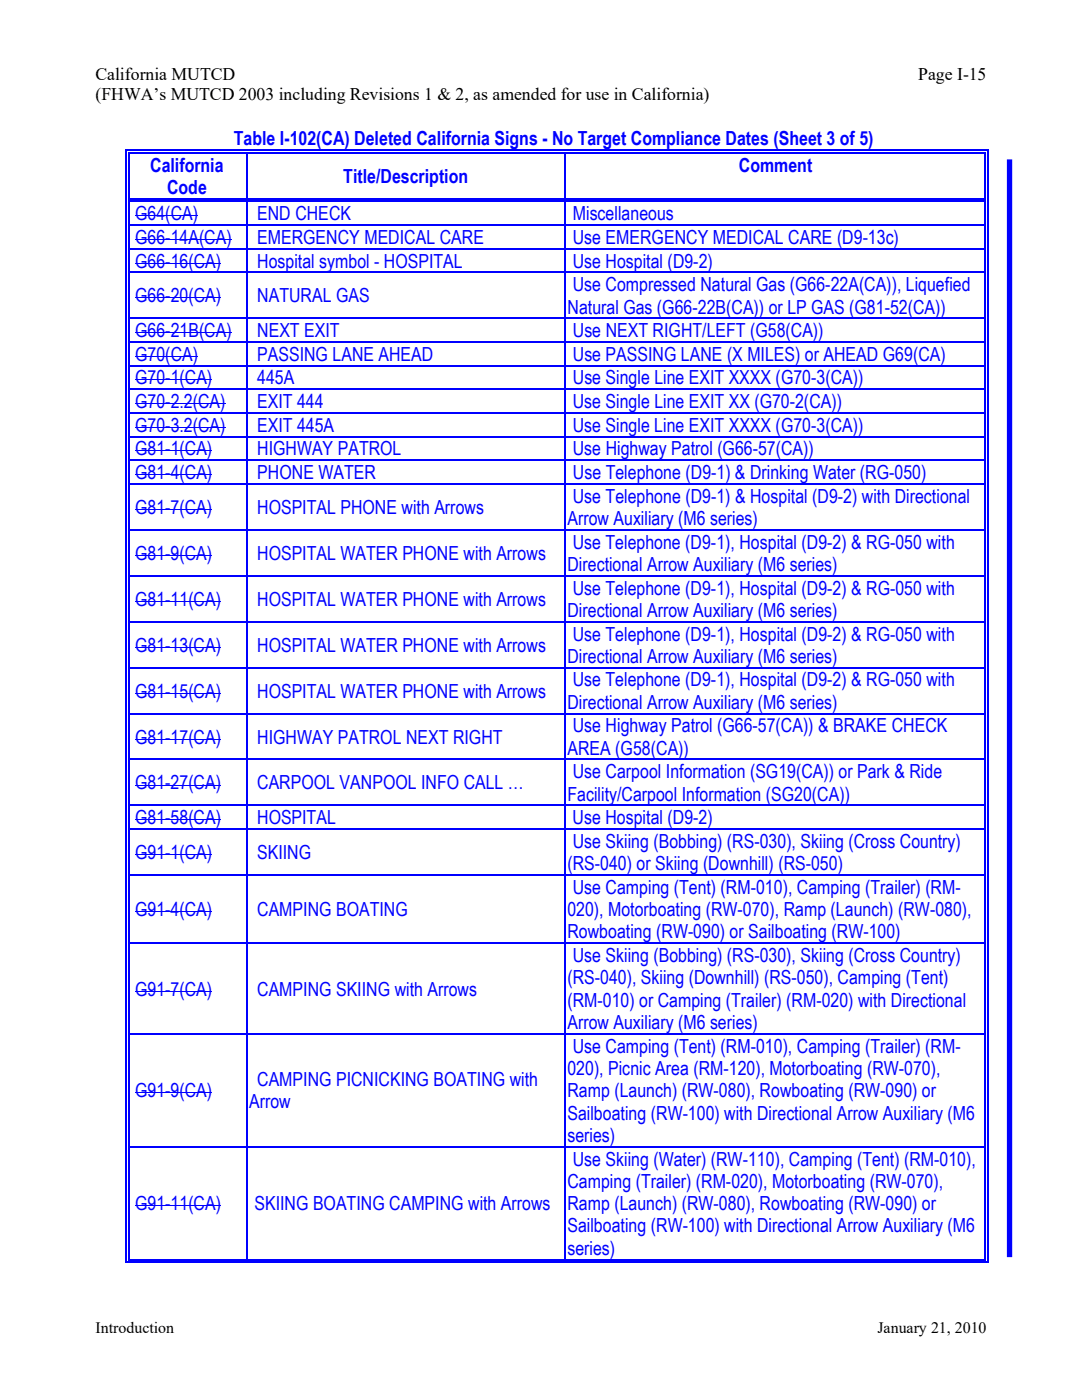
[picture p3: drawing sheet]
<svg xmlns="http://www.w3.org/2000/svg" width="216mm" height="279mm" viewBox="0 0 216 279" stroke-linecap="round" stroke-linejoin="round" font-family="sans-serif">
<defs><g id="words">
<g font-size="3.9" fill="#00f">
<text x="46.7" y="29">Table I-102(CA) Deleted California Signs - No Target Compliance Dates (Sheet 3 of 5)</text>
<text x="30" y="34.3">California</text>
<text x="147.4" y="34.3">Comment</text>
<text x="33.3" y="38.7">Code</text>
<text x="68.5" y="36.5">Title/Description</text>
<text x="27" y="44">G64(CA)</text>
<text x="51.3" y="44">END CHECK</text>
<text x="114.3" y="44">Miscellaneous</text>
<text x="27" y="48.7">G66-14A(CA)</text>
<text x="27" y="53.4">G66-16(CA)</text>
<text x="51.3" y="48.7">EMERGENCY MEDICAL CARE</text>
<text x="51.3" y="53.4">Hospital symbol - HOSPITAL</text>
<text x="114.3" y="53.4">Use Hospital (D9-2)</text>
<text x="114.3" y="48.7">Use EMERGENCY MEDICAL CARE (D9-13c)</text>
<text x="114.3" y="58.1">Use Compressed Natural Gas (G66-22A(CA)), Liquefied</text>
<text x="27" y="60.3">G66-20(CA)</text>
<text x="51.3" y="60.3">NATURAL GAS</text>
<text x="113.2" y="62.6">Natural Gas (G66-22B(CA)) or LP GAS (G81-52(CA))</text>
<text x="27" y="67.3">G66-21B(CA)</text>
<text x="51.3" y="67.3">NEXT EXIT</text>
<text x="114.3" y="67.3">Use NEXT RIGHT/LEFT (G58(CA))</text>
<text x="27" y="72">G70(CA)</text>
<text x="27" y="76.7">G70-1(CA)</text>
<text x="51.3" y="72">PASSING LANE AHEAD</text>
<text x="51.3" y="76.7">445A</text>
<text x="114.3" y="72">Use PASSING LANE (X MILES) or AHEAD G69(CA)</text>
<text x="114.3" y="76.7">Use Single Line EXIT XXXX (G70-3(CA))</text>
<text x="27" y="81.5">G70-2.2(CA)</text>
<text x="51.3" y="81.5">EXIT 444</text>
<text x="114.3" y="81.5">Use Single Line EXIT XX (G70-2(CA))</text>
<text x="27" y="86.2">G70-3.2(CA)</text>
<text x="51.3" y="86.2">EXIT 445A</text>
<text x="114.3" y="86.2">Use Single Line EXIT XXXX (G70-3(CA))</text>
<text x="27" y="90.9">G81-1(CA)</text>
<text x="27" y="95.6">G81-4(CA)</text>
<text x="51.3" y="90.9">HIGHWAY PATROL</text>
<text x="51.3" y="95.6">PHONE WATER</text>
<text x="114.3" y="90.9">Use Highway Patrol (G66-57(CA))</text>
<text x="114.3" y="95.6">Use Telephone (D9-1) &amp; Drinking Water (RG-050)</text>
<text x="114.3" y="100.3">Use Telephone (D9-1) &amp; Hospital (D9-2) with Directional</text>
<text x="27" y="102.6">G81-7(CA)</text>
<text x="51.3" y="102.6">HOSPITAL PHONE with Arrows</text>
<text x="113.2" y="104.8">Arrow Auxiliary (M6 series)</text>
<text x="27" y="111.7">G81-9(CA)</text>
<text x="51.3" y="111.7">HOSPITAL WATER PHONE with Arrows</text>
<text x="113.2" y="113.9">Directional Arrow Auxiliary (M6 series)</text>
<text x="114.3" y="109.5">Use Telephone (D9-1), Hospital (D9-2) &amp; RG-050 with</text>
<text x="114.3" y="118.7">Use Telephone (D9-1), Hospital (D9-2) &amp; RG-050 with</text>
<text x="27" y="120.9">G81-11(CA)</text>
<text x="51.3" y="120.9">HOSPITAL WATER PHONE with Arrows</text>
<text x="113.2" y="123.1">Directional Arrow Auxiliary (M6 series)</text>
<text x="27" y="130">G81-13(CA)</text>
<text x="51.3" y="130">HOSPITAL WATER PHONE with Arrows</text>
<text x="114.3" y="127.8">Use Telephone (D9-1), Hospital (D9-2) &amp; RG-050 with</text>
<text x="113.2" y="132.3">Directional Arrow Auxiliary (M6 series)</text>
<text x="114.3" y="137">Use Telephone (D9-1), Hospital (D9-2) &amp; RG-050 with</text>
<text x="27" y="139.2">G81-15(CA)</text>
<text x="51.3" y="139.2">HOSPITAL WATER PHONE with Arrows</text>
<text x="113.2" y="141.5">Directional Arrow Auxiliary (M6 series)</text>
<text x="27" y="148.4">G81-17(CA)</text>
<text x="51.3" y="148.4">HIGHWAY PATROL NEXT RIGHT</text>
<text x="114.3" y="146.2">Use Highway Patrol (G66-57(CA)) &amp; BRAKE CHECK</text>
<text x="113.2" y="150.6">AREA (G58(CA))</text>
<text x="114.3" y="155.3">Use Carpool Information (SG19(CA)) or Park &amp; Ride</text>
<text x="27" y="157.6">G81-27(CA)</text>
<text x="51.3" y="157.6">CARPOOL VANPOOL INFO CALL …</text>
<text x="113.2" y="159.8">Facility/Carpool Information (SG20(CA))</text>
<text x="27" y="164.5">G81-58(CA)</text>
<text x="51.3" y="164.5">HOSPITAL</text>
<text x="114.3" y="164.5">Use Hospital (D9-2)</text>
<text x="27" y="171.4">G91-1(CA)</text>
<text x="51.3" y="171.4">SKIING</text>
<text x="113.2" y="173.7">(RS-040) or Skiing (Downhill) (RS-050)</text>
<text x="114.3" y="169.2">Use Skiing (Bobbing) (RS-030), Skiing (Cross Country)</text>
<text x="114.3" y="178.4">Use Camping (Tent) (RM-010), Camping (Trailer) (RM-</text>
<text x="27" y="182.8">G91-4(CA)</text>
<text x="51.3" y="182.8">CAMPING BOATING</text>
<text x="113.2" y="182.9">020), Motorboating (RW-070), Ramp (Launch) (RW-080),</text>
<text x="113.2" y="187.3">Rowboating (RW-090) or Sailboating (RW-100)</text>
<text x="113.2" y="196.5">(RS-040), Skiing (Downhill) (RS-050), Camping (Tent)</text>
<text x="114.3" y="192">Use Skiing (Bobbing) (RS-030), Skiing (Cross Country)</text>
<text x="27" y="198.7">G91-7(CA)</text>
<text x="51.3" y="198.7">CAMPING SKIING with Arrows</text>
<text x="113.2" y="200.9">(RM-010) or Camping (Trailer) (RM-020) with Directional</text>
<text x="113.2" y="205.4">Arrow Auxiliary (M6 series)</text>
<text x="113.2" y="214.5">020), Picnic Area (RM-120), Motorboating (RW-070),</text>
<text x="114.3" y="210.1">Use Camping (Tent) (RM-010), Camping (Trailer) (RM-</text>
<text x="27" y="219">G91-9(CA)</text>
<text x="49.7" y="221.2">Arrow</text>
<text x="51.3" y="216.8">CAMPING PICNICKING BOATING with</text>
<text x="113.2" y="219">Ramp (Launch) (RW-080), Rowboating (RW-090) or</text>
<text x="113.2" y="223.4">Sailboating (RW-100) with Directional Arrow Auxiliary (M6</text>
<text x="113.2" y="227.9">series)</text>
<text x="114.3" y="232.6">Use Skiing (Water) (RW-110), Camping (Tent) (RM-010),</text>
<text x="113.2" y="237.1">Camping (Trailer) (RM-020), Motorboating (RW-070),</text>
<text x="27" y="241.5">G91-11(CA)</text>
<text x="50.8" y="241.5">SKIING BOATING CAMPING with Arrows</text>
<text x="113.2" y="241.5">Ramp (Launch) (RW-080), Rowboating (RW-090) or</text>
<text x="113.2" y="246">Sailboating (RW-100) with Directional Arrow Auxiliary (M6</text>
<text x="113.2" y="250.4">series)</text>
</g>
<g font-size="3.5">
<text x="19" y="15.9">California MUTCD</text>
<text x="183.2" y="15.9">Page I-15</text>
<text x="19" y="20">(FHWA’s MUTCD 2003 including Revisions 1 &amp; 2, as amended for use in California)</text>
</g>
<g font-size="3.2">
<text x="19" y="265.9">Introduction</text>
<text x="175.1" y="265.9">January 21, 2010</text>
</g>
</g></defs>
<g fill="#00f">
<path d="M25 29.8h.3v.8h-.3z"/>
<path d="M25 29.8h.8v.3h-.8z"/>
<path d="M25.5 30.4h.3v.2h-.3z"/>
</g>
<path d="M25.8 30h23.3M25.8 30.5h23.3" fill="none" stroke="#00f" stroke-width=".25"/>
<g fill="#00f">
<path d="M49.1 30.6h.2z"/>
<path d="M49.1 29.8h.7v.3h-.7z"/>
<path d="M49.1 30.4h.7v.2h-.7z"/>
</g>
<path d="M49.8 30h62.8M49.8 30.5h62.8" fill="none" stroke="#00f" stroke-width=".25"/>
<g fill="#00f">
<path d="M112.6 30.6h.2z"/>
<path d="M112.6 29.8h.7v.3h-.7z"/>
<path d="M112.6 30.4h.7v.2h-.7z"/>
</g>
<path d="M113.3 30h83.2M113.3 30.5h83.2" fill="none" stroke="#00f" stroke-width=".25"/>
<g fill="#00f">
<path d="M197 29.8h.2v.8h-.2z"/>
<path d="M196.5 29.8h.7v.3h-.7z"/>
<path d="M196.5 30.4h.2v.2h-.2z"/>
</g>
<path d="M25.1 30.6v9M25.7 30.6v9M49.2 30.6v9M112.7 30.6v9M196.6 30.6v9M197.1 30.6v9" fill="none" stroke="#00f" stroke-width=".25"/>
<path d="M27 43.1h12.5" fill="none" stroke="#00f" stroke-width=".2"/>
<g fill="#00f">
<path d="M25.5 40.3l.3 .1z"/>
<path d="M25 39.6h.3v.8h-.3z"/>
<path d="M25.5 39.6h.3v.2h-.3z"/>
<path d="M25.5 40.1h.3v.2h-.3z"/>
</g>
<path d="M25.8 39.7h23.3M25.8 40.2h23.3" fill="none" stroke="#00f" stroke-width=".25"/>
<g fill="#00f">
<path d="M49.1 40.3l.2 .1z"/>
<path d="M49.1 39.6h.7v.2h-.7z"/>
<path d="M49.1 40.1h.7v.2h-.7z"/>
</g>
<path d="M49.8 39.7h62.8M49.8 40.2h62.8" fill="none" stroke="#00f" stroke-width=".25"/>
<g fill="#00f">
<path d="M112.6 40.3l.2 .1z"/>
<path d="M112.6 39.6h.7v.2h-.7z"/>
<path d="M112.6 40.1h.7v.2h-.7z"/>
</g>
<path d="M113.3 39.7h83.2M113.3 40.2h83.2" fill="none" stroke="#00f" stroke-width=".25"/>
<g fill="#00f">
<path d="M197 40.3l.2 .1z"/>
<path d="M196.5 40.3l.2 .1z"/>
<path d="M196.5 39.6h.2v.2h-.2z"/>
<path d="M196.5 40.1h.2v.2h-.2z"/>
<path d="M197 39.6h.2v.7h-.2z"/>
</g>
<path d="M25.1 40.4v4.4M25.7 40.4v4.4M49.2 40.4v4.4M112.7 40.4v4.4M196.6 40.4v4.4M197.1 40.4v4.4" fill="none" stroke="#00f" stroke-width=".25"/>
<path d="M27 47.8h6" fill="none" stroke="#00f" stroke-width=".2"/>
<path d="M33 47.7h1.1v.2h-1.1z" fill="#00f"/>
<path d="M34.1 47.8h12.1" fill="none" stroke="#00f" stroke-width=".2"/>
<g fill="#00f">
<path d="M25.5 44.8h.3v.3h-.3z"/>
<path d="M25 44.8h.3v.3h-.3z"/>
</g>
<path d="M25.8 44.9h23.3" fill="none" stroke="#00f" stroke-width=".25"/>
<path d="M49.1 44.8h.2v.3h-.2z" fill="#00f"/>
<path d="M49.3 44.9h63.3" fill="none" stroke="#00f" stroke-width=".25"/>
<path d="M112.6 44.8h.2v.3h-.2z" fill="#00f"/>
<path d="M112.8 44.9h83.7" fill="none" stroke="#00f" stroke-width=".25"/>
<g fill="#00f">
<path d="M197 44.8h.2v.3h-.2z"/>
<path d="M196.5 44.8h.2v.3h-.2z"/>
</g>
<path d="M25.1 45.1v4.4M25.7 45.1v4.4M49.2 45.1v4.4M112.7 45.1v4.4M196.6 45.1v4.4M197.1 45.1v4.4" fill="none" stroke="#00f" stroke-width=".25"/>
<path d="M27 52.5h6" fill="none" stroke="#00f" stroke-width=".2"/>
<path d="M33 52.4h1.1v.2h-1.1z" fill="#00f"/>
<path d="M34.1 52.5h10" fill="none" stroke="#00f" stroke-width=".2"/>
<g fill="#00f">
<path d="M25.5 49.5h.3v.3h-.3z"/>
<path d="M25 49.5h.3v.3h-.3z"/>
</g>
<path d="M25.8 49.6h23.3" fill="none" stroke="#00f" stroke-width=".25"/>
<path d="M49.1 49.5h.2v.3h-.2z" fill="#00f"/>
<path d="M49.3 49.6h63.3" fill="none" stroke="#00f" stroke-width=".25"/>
<path d="M112.6 49.5h.2v.3h-.2z" fill="#00f"/>
<path d="M112.8 49.6h83.7" fill="none" stroke="#00f" stroke-width=".25"/>
<g fill="#00f">
<path d="M197 49.5h.2v.3h-.2z"/>
<path d="M196.5 49.5h.2v.3h-.2z"/>
</g>
<path d="M25.1 49.8v4.4M25.7 49.8v4.4M49.2 49.8v4.4M112.7 49.8v4.4M196.6 49.8v4.4M197.1 49.8v4.4" fill="none" stroke="#00f" stroke-width=".25"/>
<path d="M27 59.4h6" fill="none" stroke="#00f" stroke-width=".2"/>
<path d="M33 59.4h1.1v.1h-1.1z" fill="#00f"/>
<path d="M34.1 59.4h10" fill="none" stroke="#00f" stroke-width=".2"/>
<g fill="#00f">
<path d="M25.5 54.2h.3v.3h-.3z"/>
<path d="M25 54.2h.3v.3h-.3z"/>
</g>
<path d="M25.8 54.4h23.3" fill="none" stroke="#00f" stroke-width=".25"/>
<path d="M49.1 54.2h.2v.3h-.2z" fill="#00f"/>
<path d="M49.3 54.4h63.3" fill="none" stroke="#00f" stroke-width=".25"/>
<path d="M112.6 54.2h.2v.3h-.2z" fill="#00f"/>
<path d="M112.8 54.4h83.7" fill="none" stroke="#00f" stroke-width=".25"/>
<g fill="#00f">
<path d="M197 54.2h.2v.3h-.2z"/>
<path d="M196.5 54.2h.2v.3h-.2z"/>
</g>
<path d="M25.1 54.5v8.9M25.7 54.5v8.9M49.2 54.5v8.9M112.7 54.5v8.9M196.6 54.5v8.9M197.1 54.5v8.9" fill="none" stroke="#00f" stroke-width=".25"/>
<path d="M27 66.4h6" fill="none" stroke="#00f" stroke-width=".2"/>
<path d="M33 66.3h1.1v.2h-1.1z" fill="#00f"/>
<path d="M34.1 66.4h12.1" fill="none" stroke="#00f" stroke-width=".2"/>
<g fill="#00f">
<path d="M25.5 63.4h.3v.3h-.3z"/>
<path d="M25 63.4h.3v.3h-.3z"/>
</g>
<path d="M25.8 63.5h23.3" fill="none" stroke="#00f" stroke-width=".25"/>
<path d="M49.1 63.4h.2v.3h-.2z" fill="#00f"/>
<path d="M49.3 63.5h63.3" fill="none" stroke="#00f" stroke-width=".25"/>
<path d="M112.6 63.4h.2v.3h-.2z" fill="#00f"/>
<path d="M112.8 63.5h83.7" fill="none" stroke="#00f" stroke-width=".25"/>
<g fill="#00f">
<path d="M197 63.4h.2v.3h-.2z"/>
<path d="M196.5 63.4h.2v.3h-.2z"/>
</g>
<path d="M25.1 63.7v4.4M25.7 63.7v4.4M49.2 63.7v4.4M112.7 63.7v4.4M196.6 63.7v4.4M197.1 63.7v4.4" fill="none" stroke="#00f" stroke-width=".25"/>
<path d="M27 71.1h12.5" fill="none" stroke="#00f" stroke-width=".2"/>
<g fill="#00f">
<path d="M25.5 68.1h.3v.3h-.3z"/>
<path d="M25 68.1h.3v.3h-.3z"/>
</g>
<path d="M25.8 68.2h23.3" fill="none" stroke="#00f" stroke-width=".25"/>
<path d="M49.1 68.1h.2v.3h-.2z" fill="#00f"/>
<path d="M49.3 68.2h63.3" fill="none" stroke="#00f" stroke-width=".25"/>
<path d="M112.6 68.1h.2v.3h-.2z" fill="#00f"/>
<path d="M112.8 68.2h83.7" fill="none" stroke="#00f" stroke-width=".25"/>
<g fill="#00f">
<path d="M197 68.1h.2v.3h-.2z"/>
<path d="M196.5 68.1h.2v.3h-.2z"/>
</g>
<path d="M25.1 68.4v4.4M25.7 68.4v4.4M49.2 68.4v4.4M112.7 68.4v4.4M196.6 68.4v4.4M197.1 68.4v4.4" fill="none" stroke="#00f" stroke-width=".25"/>
<path d="M27 75.8h6" fill="none" stroke="#00f" stroke-width=".2"/>
<path d="M33 75.7h1.1v.2h-1.1z" fill="#00f"/>
<path d="M34.1 75.8h8.3" fill="none" stroke="#00f" stroke-width=".2"/>
<g fill="#00f">
<path d="M25.5 72.8h.3v.3h-.3z"/>
<path d="M25 72.8h.3v.3h-.3z"/>
</g>
<path d="M25.8 73h23.3" fill="none" stroke="#00f" stroke-width=".25"/>
<path d="M49.1 72.8h.2v.3h-.2z" fill="#00f"/>
<path d="M49.3 73h63.3" fill="none" stroke="#00f" stroke-width=".25"/>
<path d="M112.6 72.8h.2v.3h-.2z" fill="#00f"/>
<path d="M112.8 73h83.7" fill="none" stroke="#00f" stroke-width=".25"/>
<g fill="#00f">
<path d="M197 72.8h.2v.3h-.2z"/>
<path d="M196.5 72.8h.2v.3h-.2z"/>
</g>
<path d="M25.1 73.1v4.5M25.7 73.1v4.5M49.2 73.1v4.5M112.7 73.1v4.5M196.6 73.1v4.5M197.1 73.1v4.5" fill="none" stroke="#00f" stroke-width=".25"/>
<path d="M27 80.5h6" fill="none" stroke="#00f" stroke-width=".2"/>
<path d="M33 80.5h1.1v.1h-1.1z" fill="#00f"/>
<path d="M34.1 80.5h10.9" fill="none" stroke="#00f" stroke-width=".2"/>
<g fill="#00f">
<path d="M25.5 77.6h.3v.2h-.3z"/>
<path d="M25 77.6h.3v.2h-.3z"/>
</g>
<path d="M25.8 77.7h23.3" fill="none" stroke="#00f" stroke-width=".25"/>
<path d="M49.1 77.6h.2v.2h-.2z" fill="#00f"/>
<path d="M49.3 77.7h63.3" fill="none" stroke="#00f" stroke-width=".25"/>
<path d="M112.6 77.6h.2v.2h-.2z" fill="#00f"/>
<path d="M112.8 77.7h83.7" fill="none" stroke="#00f" stroke-width=".25"/>
<g fill="#00f">
<path d="M197 77.6h.2v.2h-.2z"/>
<path d="M196.5 77.6h.2v.2h-.2z"/>
</g>
<path d="M25.1 77.8v4.5M25.7 77.8v4.5M49.2 77.8v4.5M112.7 77.8v4.5M196.6 77.8v4.5M197.1 77.8v4.5" fill="none" stroke="#00f" stroke-width=".25"/>
<path d="M27 85.3h6" fill="none" stroke="#00f" stroke-width=".2"/>
<path d="M33 85.2h1.1v.2h-1.1z" fill="#00f"/>
<path d="M34.1 85.3h10.9" fill="none" stroke="#00f" stroke-width=".2"/>
<g fill="#00f">
<path d="M25.5 82.3h.3v.2h-.3z"/>
<path d="M25 82.3h.3v.2h-.3z"/>
</g>
<path d="M25.8 82.4h23.3" fill="none" stroke="#00f" stroke-width=".25"/>
<path d="M49.1 82.3h.2v.2h-.2z" fill="#00f"/>
<path d="M49.3 82.4h63.3" fill="none" stroke="#00f" stroke-width=".25"/>
<path d="M112.6 82.3h.2v.2h-.2z" fill="#00f"/>
<path d="M112.8 82.4h83.7" fill="none" stroke="#00f" stroke-width=".25"/>
<g fill="#00f">
<path d="M197 82.3h.2v.2h-.2z"/>
<path d="M196.5 82.3h.2v.2h-.2z"/>
</g>
<path d="M25.1 82.5v4.5M25.7 82.5v4.5M49.2 82.5v4.5M112.7 82.5v4.5M196.6 82.5v4.5M197.1 82.5v4.5" fill="none" stroke="#00f" stroke-width=".25"/>
<path d="M27 90h6" fill="none" stroke="#00f" stroke-width=".2"/>
<path d="M33 89.9h1.1v.2h-1.1z" fill="#00f"/>
<path d="M34.1 90h8.3" fill="none" stroke="#00f" stroke-width=".2"/>
<g fill="#00f">
<path d="M25.5 87h.3v.3h-.3z"/>
<path d="M25 87h.3v.3h-.3z"/>
</g>
<path d="M25.8 87.1h23.3" fill="none" stroke="#00f" stroke-width=".25"/>
<path d="M49.1 87h.2v.3h-.2z" fill="#00f"/>
<path d="M49.3 87.1h63.3" fill="none" stroke="#00f" stroke-width=".25"/>
<path d="M112.6 87h.2v.3h-.2z" fill="#00f"/>
<path d="M112.8 87.1h83.7" fill="none" stroke="#00f" stroke-width=".25"/>
<g fill="#00f">
<path d="M197 87h.2v.3h-.2z"/>
<path d="M196.5 87h.2v.3h-.2z"/>
</g>
<path d="M25.1 87.3v4.4M25.7 87.3v4.4M49.2 87.3v4.4M112.7 87.3v4.4M196.6 87.3v4.4M197.1 87.3v4.4" fill="none" stroke="#00f" stroke-width=".25"/>
<path d="M27 94.7h6" fill="none" stroke="#00f" stroke-width=".2"/>
<path d="M33 94.6h1.1v.2h-1.1z" fill="#00f"/>
<path d="M34.1 94.7h8.3" fill="none" stroke="#00f" stroke-width=".2"/>
<g fill="#00f">
<path d="M25.5 91.7h.3v.3h-.3z"/>
<path d="M25 91.7h.3v.3h-.3z"/>
</g>
<path d="M25.8 91.8h23.3" fill="none" stroke="#00f" stroke-width=".25"/>
<path d="M49.1 91.7h.2v.3h-.2z" fill="#00f"/>
<path d="M49.3 91.8h63.3" fill="none" stroke="#00f" stroke-width=".25"/>
<path d="M112.6 91.7h.2v.3h-.2z" fill="#00f"/>
<path d="M112.8 91.8h83.7" fill="none" stroke="#00f" stroke-width=".25"/>
<g fill="#00f">
<path d="M197 91.7h.2v.3h-.2z"/>
<path d="M196.5 91.7h.2v.3h-.2z"/>
</g>
<path d="M25.1 92v4.4M25.7 92v4.4M49.2 92v4.4M112.7 92v4.4M196.6 92v4.4M197.1 92v4.4" fill="none" stroke="#00f" stroke-width=".25"/>
<path d="M27 101.7h6" fill="none" stroke="#00f" stroke-width=".2"/>
<path d="M33 101.6h1.1v.1h-1.1z" fill="#00f"/>
<path d="M34.1 101.7h8.3" fill="none" stroke="#00f" stroke-width=".2"/>
<g fill="#00f">
<path d="M25.5 96.4h.3v.3h-.3z"/>
<path d="M25 96.4h.3v.3h-.3z"/>
</g>
<path d="M25.8 96.6h23.3" fill="none" stroke="#00f" stroke-width=".25"/>
<path d="M49.1 96.4h.2v.3h-.2z" fill="#00f"/>
<path d="M49.3 96.6h63.3" fill="none" stroke="#00f" stroke-width=".25"/>
<path d="M112.6 96.4h.2v.3h-.2z" fill="#00f"/>
<path d="M112.8 96.6h83.7" fill="none" stroke="#00f" stroke-width=".25"/>
<g fill="#00f">
<path d="M197 96.4h.2v.3h-.2z"/>
<path d="M196.5 96.4h.2v.3h-.2z"/>
</g>
<path d="M25.1 96.7v8.9M25.7 96.7v8.9M49.2 96.7v8.9M112.7 96.7v8.9M196.6 96.7v8.9M197.1 96.7v8.9" fill="none" stroke="#00f" stroke-width=".25"/>
<path d="M27 110.8h6" fill="none" stroke="#00f" stroke-width=".2"/>
<path d="M33 110.7h1.1v.2h-1.1z" fill="#00f"/>
<path d="M34.1 110.8h8.3" fill="none" stroke="#00f" stroke-width=".2"/>
<g fill="#00f">
<path d="M25.5 105.6h.3v.3h-.3z"/>
<path d="M25 105.6h.3v.3h-.3z"/>
</g>
<path d="M25.8 105.7h23.3" fill="none" stroke="#00f" stroke-width=".25"/>
<path d="M49.1 105.6h.2v.3h-.2z" fill="#00f"/>
<path d="M49.3 105.7h63.3" fill="none" stroke="#00f" stroke-width=".25"/>
<path d="M112.6 105.6h.2v.3h-.2z" fill="#00f"/>
<path d="M112.8 105.7h83.7" fill="none" stroke="#00f" stroke-width=".25"/>
<g fill="#00f">
<path d="M197 105.6h.2v.3h-.2z"/>
<path d="M196.5 105.6h.2v.3h-.2z"/>
</g>
<path d="M25.1 105.9v8.9M25.7 105.9v8.9M49.2 105.9v8.9M112.7 105.9v8.9M196.6 105.9v8.9M197.1 105.9v8.9" fill="none" stroke="#00f" stroke-width=".25"/>
<path d="M27 120h6" fill="none" stroke="#00f" stroke-width=".2"/>
<path d="M33 119.9h1.1v.2h-1.1z" fill="#00f"/>
<path d="M34.1 120h10" fill="none" stroke="#00f" stroke-width=".2"/>
<g fill="#00f">
<path d="M25.5 114.8h.3v.2h-.3z"/>
<path d="M25 114.8h.3v.2h-.3z"/>
</g>
<path d="M25.8 114.9h23.3" fill="none" stroke="#00f" stroke-width=".25"/>
<path d="M49.1 114.8h.2v.2h-.2z" fill="#00f"/>
<path d="M49.3 114.9h63.3" fill="none" stroke="#00f" stroke-width=".25"/>
<path d="M112.6 114.8h.2v.2h-.2z" fill="#00f"/>
<path d="M112.8 114.9h83.7" fill="none" stroke="#00f" stroke-width=".25"/>
<g fill="#00f">
<path d="M197 114.8h.2v.2h-.2z"/>
<path d="M196.5 114.8h.2v.2h-.2z"/>
</g>
<path d="M25.1 115v8.9M25.7 115v8.9M49.2 115v8.9M112.7 115v8.9M196.6 115v8.9M197.1 115v8.9" fill="none" stroke="#00f" stroke-width=".25"/>
<path d="M27 129.1h6" fill="none" stroke="#00f" stroke-width=".2"/>
<path d="M33 129.1h1.1v.1h-1.1z" fill="#00f"/>
<path d="M34.1 129.1h10" fill="none" stroke="#00f" stroke-width=".2"/>
<g fill="#00f">
<path d="M25.5 123.9h.3v.3h-.3z"/>
<path d="M25 123.9h.3v.3h-.3z"/>
</g>
<path d="M25.8 124.1h23.3" fill="none" stroke="#00f" stroke-width=".25"/>
<path d="M49.1 123.9h.2v.3h-.2z" fill="#00f"/>
<path d="M49.3 124.1h63.3" fill="none" stroke="#00f" stroke-width=".25"/>
<path d="M112.6 123.9h.2v.3h-.2z" fill="#00f"/>
<path d="M112.8 124.1h83.7" fill="none" stroke="#00f" stroke-width=".25"/>
<g fill="#00f">
<path d="M197 123.9h.2v.3h-.2z"/>
<path d="M196.5 123.9h.2v.3h-.2z"/>
</g>
<path d="M25.1 124.2v8.9M25.7 124.2v8.9M49.2 124.2v8.9M112.7 124.2v8.9M196.6 124.2v8.9M197.1 124.2v8.9" fill="none" stroke="#00f" stroke-width=".25"/>
<path d="M27 138.3h6" fill="none" stroke="#00f" stroke-width=".2"/>
<path d="M33 138.2h1.1v.2h-1.1z" fill="#00f"/>
<path d="M34.1 138.3h10" fill="none" stroke="#00f" stroke-width=".2"/>
<g fill="#00f">
<path d="M25.5 133.1h.3v.3h-.3z"/>
<path d="M25 133.1h.3v.3h-.3z"/>
</g>
<path d="M25.8 133.2h23.3" fill="none" stroke="#00f" stroke-width=".25"/>
<path d="M49.1 133.1h.2v.3h-.2z" fill="#00f"/>
<path d="M49.3 133.2h63.3" fill="none" stroke="#00f" stroke-width=".25"/>
<path d="M112.6 133.1h.2v.3h-.2z" fill="#00f"/>
<path d="M112.8 133.2h83.7" fill="none" stroke="#00f" stroke-width=".25"/>
<g fill="#00f">
<path d="M197 133.1h.2v.3h-.2z"/>
<path d="M196.5 133.1h.2v.3h-.2z"/>
</g>
<path d="M25.1 133.4v8.9M25.7 133.4v8.9M49.2 133.4v8.9M112.7 133.4v8.9M196.6 133.4v8.9M197.1 133.4v8.9" fill="none" stroke="#00f" stroke-width=".25"/>
<path d="M27 147.5h6" fill="none" stroke="#00f" stroke-width=".2"/>
<path d="M33 147.4h1.1v.2h-1.1z" fill="#00f"/>
<path d="M34.1 147.5h10" fill="none" stroke="#00f" stroke-width=".2"/>
<g fill="#00f">
<path d="M25.5 142.3h.3v.3h-.3z"/>
<path d="M25 142.3h.3v.3h-.3z"/>
</g>
<path d="M25.8 142.4h23.3" fill="none" stroke="#00f" stroke-width=".25"/>
<path d="M49.1 142.3h.2v.3h-.2z" fill="#00f"/>
<path d="M49.3 142.4h63.3" fill="none" stroke="#00f" stroke-width=".25"/>
<path d="M112.6 142.3h.2v.3h-.2z" fill="#00f"/>
<path d="M112.8 142.4h83.7" fill="none" stroke="#00f" stroke-width=".25"/>
<g fill="#00f">
<path d="M197 142.3h.2v.3h-.2z"/>
<path d="M196.5 142.3h.2v.3h-.2z"/>
</g>
<path d="M25.1 142.6v8.8M25.7 142.6v8.8M49.2 142.6v8.8M112.7 142.6v8.8M196.6 142.6v8.8M197.1 142.6v8.8" fill="none" stroke="#00f" stroke-width=".25"/>
<path d="M27 156.7h6" fill="none" stroke="#00f" stroke-width=".2"/>
<path d="M33 156.6h1.1v.2h-1.1z" fill="#00f"/>
<path d="M34.1 156.7h10" fill="none" stroke="#00f" stroke-width=".2"/>
<g fill="#00f">
<path d="M25.5 151.4h.3v.3h-.3z"/>
<path d="M25 151.4h.3v.3h-.3z"/>
</g>
<path d="M25.8 151.6h23.3" fill="none" stroke="#00f" stroke-width=".25"/>
<path d="M49.1 151.4h.2v.3h-.2z" fill="#00f"/>
<path d="M49.3 151.6h63.3" fill="none" stroke="#00f" stroke-width=".25"/>
<path d="M112.6 151.4h.2v.3h-.2z" fill="#00f"/>
<path d="M112.8 151.6h83.7" fill="none" stroke="#00f" stroke-width=".25"/>
<g fill="#00f">
<path d="M197 151.4h.2v.3h-.2z"/>
<path d="M196.5 151.4h.2v.3h-.2z"/>
</g>
<path d="M25.1 151.7v8.9M25.7 151.7v8.9M49.2 151.7v8.9M112.7 151.7v8.9M196.6 151.7v8.9M197.1 151.7v8.9" fill="none" stroke="#00f" stroke-width=".25"/>
<path d="M27 163.6h6" fill="none" stroke="#00f" stroke-width=".2"/>
<path d="M33 163.5h1.1v.2h-1.1z" fill="#00f"/>
<path d="M34.1 163.6h10" fill="none" stroke="#00f" stroke-width=".2"/>
<g fill="#00f">
<path d="M25.5 160.6h.3v.3h-.3z"/>
<path d="M25 160.6h.3v.3h-.3z"/>
</g>
<path d="M25.8 160.7h23.3" fill="none" stroke="#00f" stroke-width=".25"/>
<path d="M49.1 160.6h.2v.3h-.2z" fill="#00f"/>
<path d="M49.3 160.7h63.3" fill="none" stroke="#00f" stroke-width=".25"/>
<path d="M112.6 160.6h.2v.3h-.2z" fill="#00f"/>
<path d="M112.8 160.7h83.7" fill="none" stroke="#00f" stroke-width=".25"/>
<g fill="#00f">
<path d="M197 160.6h.2v.3h-.2z"/>
<path d="M196.5 160.6h.2v.3h-.2z"/>
</g>
<path d="M25.1 160.9v4.4M25.7 160.9v4.4M49.2 160.9v4.4M112.7 160.9v4.4M196.6 160.9v4.4M197.1 160.9v4.4" fill="none" stroke="#00f" stroke-width=".25"/>
<path d="M27 170.6h6" fill="none" stroke="#00f" stroke-width=".2"/>
<path d="M33 170.5h1.1v.1h-1.1z" fill="#00f"/>
<path d="M34.1 170.6h8.3" fill="none" stroke="#00f" stroke-width=".2"/>
<g fill="#00f">
<path d="M25.5 165.3h.3v.3h-.3z"/>
<path d="M25 165.3h.3v.3h-.3z"/>
</g>
<path d="M25.8 165.5h23.3" fill="none" stroke="#00f" stroke-width=".25"/>
<path d="M49.1 165.3h.2v.3h-.2z" fill="#00f"/>
<path d="M49.3 165.5h63.3" fill="none" stroke="#00f" stroke-width=".25"/>
<path d="M112.6 165.3h.2v.3h-.2z" fill="#00f"/>
<path d="M112.8 165.5h83.7" fill="none" stroke="#00f" stroke-width=".25"/>
<g fill="#00f">
<path d="M197 165.3h.2v.3h-.2z"/>
<path d="M196.5 165.3h.2v.3h-.2z"/>
</g>
<path d="M25.1 165.6v8.9M25.7 165.6v8.9M49.2 165.6v8.9M112.7 165.6v8.9M196.6 165.6v8.9M197.1 165.6v8.9" fill="none" stroke="#00f" stroke-width=".25"/>
<path d="M27 181.9h6" fill="none" stroke="#00f" stroke-width=".2"/>
<path d="M33 181.8h1.1v.2h-1.1z" fill="#00f"/>
<path d="M34.1 181.9h8.3" fill="none" stroke="#00f" stroke-width=".2"/>
<g fill="#00f">
<path d="M25.5 174.5h.3v.3h-.3z"/>
<path d="M25 174.5h.3v.3h-.3z"/>
</g>
<path d="M25.8 174.6h23.3" fill="none" stroke="#00f" stroke-width=".25"/>
<path d="M49.1 174.5h.2v.3h-.2z" fill="#00f"/>
<path d="M49.3 174.6h63.3" fill="none" stroke="#00f" stroke-width=".25"/>
<path d="M112.6 174.5h.2v.3h-.2z" fill="#00f"/>
<path d="M112.8 174.6h83.7" fill="none" stroke="#00f" stroke-width=".25"/>
<g fill="#00f">
<path d="M197 174.5h.2v.3h-.2z"/>
<path d="M196.5 174.5h.2v.3h-.2z"/>
</g>
<path d="M25.1 174.8v13.3M25.7 174.8v13.3M49.2 174.8v13.3M112.7 174.8v13.3M196.6 174.8v13.3M197.1 174.8v13.3" fill="none" stroke="#00f" stroke-width=".25"/>
<path d="M27 197.8h6" fill="none" stroke="#00f" stroke-width=".2"/>
<path d="M33 197.7h1.1v.2h-1.1z" fill="#00f"/>
<path d="M34.1 197.8h8.3" fill="none" stroke="#00f" stroke-width=".2"/>
<g fill="#00f">
<path d="M25.5 188.1h.3v.3h-.3z"/>
<path d="M25 188.1h.3v.3h-.3z"/>
</g>
<path d="M25.8 188.3h23.3" fill="none" stroke="#00f" stroke-width=".25"/>
<path d="M49.1 188.1h.2v.3h-.2z" fill="#00f"/>
<path d="M49.3 188.3h63.3" fill="none" stroke="#00f" stroke-width=".25"/>
<path d="M112.6 188.1h.2v.3h-.2z" fill="#00f"/>
<path d="M112.8 188.3h83.7" fill="none" stroke="#00f" stroke-width=".25"/>
<g fill="#00f">
<path d="M197 188.1h.2v.3h-.2z"/>
<path d="M196.5 188.1h.2v.3h-.2z"/>
</g>
<path d="M25.1 188.4v17.8M25.7 188.4v17.8M49.2 188.4v17.8M112.7 188.4v17.8M196.6 188.4v17.8M197.1 188.4v17.8" fill="none" stroke="#00f" stroke-width=".25"/>
<path d="M27 218.1h6" fill="none" stroke="#00f" stroke-width=".2"/>
<path d="M33 218h1.1v.2h-1.1z" fill="#00f"/>
<path d="M34.1 218.1h8.3" fill="none" stroke="#00f" stroke-width=".2"/>
<g fill="#00f">
<path d="M25.5 206.2h.3v.3h-.3z"/>
<path d="M25 206.2h.3v.3h-.3z"/>
</g>
<path d="M25.8 206.3h23.3" fill="none" stroke="#00f" stroke-width=".25"/>
<path d="M49.1 206.2h.2v.3h-.2z" fill="#00f"/>
<path d="M49.3 206.3h63.3" fill="none" stroke="#00f" stroke-width=".25"/>
<path d="M112.6 206.2h.2v.3h-.2z" fill="#00f"/>
<path d="M112.8 206.3h83.7" fill="none" stroke="#00f" stroke-width=".25"/>
<g fill="#00f">
<path d="M197 206.2h.2v.3h-.2z"/>
<path d="M196.5 206.2h.2v.3h-.2z"/>
</g>
<path d="M25.1 206.5v22.2M25.7 206.5v22.2M49.2 206.5v22.2M112.7 206.5v22.2M196.6 206.5v22.2M197.1 206.5v22.2" fill="none" stroke="#00f" stroke-width=".25"/>
<path d="M27 240.6h6" fill="none" stroke="#00f" stroke-width=".2"/>
<path d="M33 240.5h1.1v.2h-1.1z" fill="#00f"/>
<path d="M34.1 240.6h10" fill="none" stroke="#00f" stroke-width=".2"/>
<g fill="#00f">
<path d="M25.5 228.7h.3v.3h-.3z"/>
<path d="M25 228.7h.3v.3h-.3z"/>
</g>
<path d="M25.8 228.9h23.3" fill="none" stroke="#00f" stroke-width=".25"/>
<path d="M49.1 228.7h.2v.3h-.2z" fill="#00f"/>
<path d="M49.3 228.9h63.3" fill="none" stroke="#00f" stroke-width=".25"/>
<path d="M112.6 228.7h.2v.3h-.2z" fill="#00f"/>
<path d="M112.8 228.9h83.7" fill="none" stroke="#00f" stroke-width=".25"/>
<g fill="#00f">
<path d="M197 228.7h.2v.3h-.2z"/>
<path d="M196.5 228.7h.2v.3h-.2z"/>
</g>
<path d="M25.1 229v23.1M25.7 229v22.3" fill="none" stroke="#00f" stroke-width=".25"/>
<g fill="#00f">
<path d="M25 251.8h.8v.3h-.8z"/>
<path d="M25.5 251.3h.3v.2h-.3z"/>
</g>
<path d="M49.2 229v22.3M25.8 251.9h23.3M25.8 251.4h23.3" fill="none" stroke="#00f" stroke-width=".25"/>
<path d="M49.1 251.3h.7v.2h-.7z" fill="#00f"/>
<path d="M112.7 229v22.3M49.1 251.9h63.5M49.8 251.4h62.8" fill="none" stroke="#00f" stroke-width=".25"/>
<path d="M112.6 251.3h.7v.2h-.7z" fill="#00f"/>
<path d="M196.6 229v22.3M197.1 229v22.3M112.6 251.9h83.9M113.3 251.4h83.2" fill="none" stroke="#00f" stroke-width=".25"/>
<g fill="#00f">
<path d="M197 251.3h.2v.8h-.2z"/>
<path d="M196.5 251.8h.7v.3h-.7z"/>
<path d="M196.5 251.3h.2v.2h-.2z"/>
</g>
<path d="M201.4 31.8v219.1" fill="none" stroke="#00f" stroke-width="1.1" stroke-linecap="butt"/>
<use href="#words"/>
</svg>
